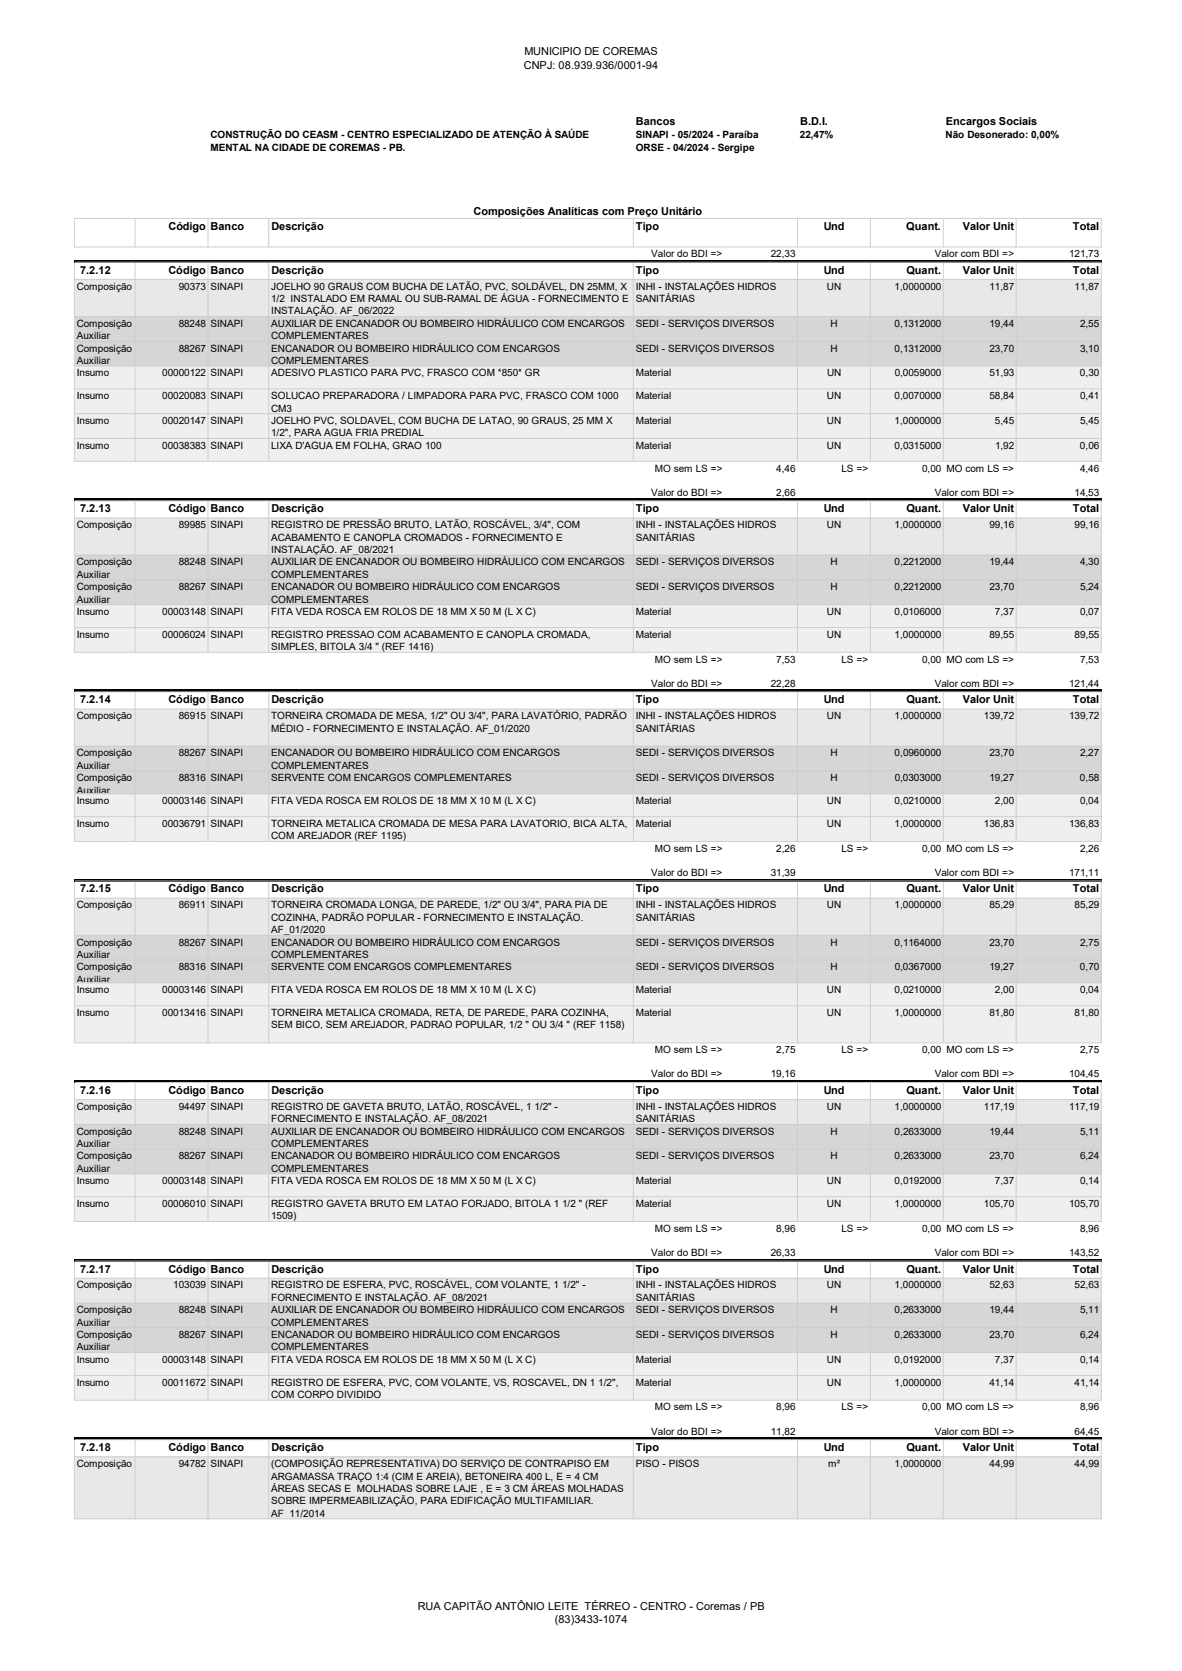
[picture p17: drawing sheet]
<svg xmlns="http://www.w3.org/2000/svg" width="210mm" height="297mm" viewBox="0 0 210 297" stroke-linecap="round" stroke-linejoin="round" font-family="sans-serif">
<defs><g id="words">
<g font-size="1.9">
<text x="93.2" y="9.8">MUNICIPIO DE COREMAS</text>
<text x="93.1" y="12.2">CNPJ: 08.939.936/0001-94</text>
<text x="113" y="22.2">Bancos</text>
<text x="142.2" y="22.2">B.D.I.</text>
<text x="168.1" y="22.2">Encargos Sociais</text>
<text x="29.9" y="40.9">Código Banco</text>
<text x="48.2" y="40.9">Descrição</text>
<text x="84.2" y="38.2">Composições Analíticas com Preço Unitário</text>
<text x="113" y="40.9">Tipo</text>
<text x="146.3" y="40.9">Und</text>
<text x="161" y="40.9">Quant.</text>
<text x="171.1" y="40.9">Valor Unit</text>
<text x="190.6" y="40.9">Total</text>
<text x="14.2" y="48.6">7.2.12</text>
<text x="29.9" y="48.6">Código Banco</text>
<text x="48.2" y="48.6">Descrição</text>
<text x="113" y="48.6">Tipo</text>
<text x="146.4" y="48.6">Und</text>
<text x="161" y="48.6">Quant.</text>
<text x="171.1" y="48.6">Valor Unit</text>
<text x="190.6" y="48.6">Total</text>
<text x="14.2" y="91.1">7.2.13</text>
<text x="29.9" y="91.1">Código Banco</text>
<text x="48.2" y="91.1">Descrição</text>
<text x="113" y="91.1">Tipo</text>
<text x="146.4" y="91.1">Und</text>
<text x="161" y="91.1">Quant.</text>
<text x="171.1" y="91.1">Valor Unit</text>
<text x="190.6" y="91.1">Total</text>
<text x="14.2" y="125">7.2.14</text>
<text x="29.9" y="125">Código Banco</text>
<text x="48.2" y="125">Descrição</text>
<text x="113" y="125">Tipo</text>
<text x="146.4" y="125">Und</text>
<text x="161" y="125">Quant.</text>
<text x="171.1" y="125">Valor Unit</text>
<text x="190.6" y="125">Total</text>
<text x="14.2" y="158.6">7.2.15</text>
<text x="29.9" y="158.6">Código Banco</text>
<text x="48.2" y="158.6">Descrição</text>
<text x="113" y="158.6">Tipo</text>
<text x="146.4" y="158.6">Und</text>
<text x="161" y="158.6">Quant.</text>
<text x="171.1" y="158.6">Valor Unit</text>
<text x="190.6" y="158.6">Total</text>
<text x="14.2" y="194.4">7.2.16</text>
<text x="29.9" y="194.4">Código Banco</text>
<text x="48.2" y="194.4">Descrição</text>
<text x="113" y="194.4">Tipo</text>
<text x="146.4" y="194.4">Und</text>
<text x="161" y="194.4">Quant.</text>
<text x="171.1" y="194.4">Valor Unit</text>
<text x="190.6" y="194.4">Total</text>
<text x="14.2" y="226.2">7.2.17</text>
<text x="29.9" y="226.2">Código Banco</text>
<text x="48.2" y="226.2">Descrição</text>
<text x="113" y="226.2">Tipo</text>
<text x="146.4" y="226.2">Und</text>
<text x="161" y="226.2">Quant.</text>
<text x="171.1" y="226.2">Valor Unit</text>
<text x="190.6" y="226.2">Total</text>
<text x="14.2" y="257.9">7.2.18</text>
<text x="29.9" y="257.9">Código Banco</text>
<text x="48.2" y="257.9">Descrição</text>
<text x="113" y="257.9">Tipo</text>
<text x="146.4" y="257.9">Und</text>
<text x="161" y="257.9">Quant.</text>
<text x="171.1" y="257.9">Valor Unit</text>
<text x="190.6" y="257.9">Total</text>
<text x="74.2" y="286.1">RUA CAPITÃO ANTÔNIO LEITE TÉRREO - CENTRO - Coremas / PB</text>
<text x="98.6" y="288.5">(83)3433-1074</text>
</g>
<g font-size="1.8">
<text x="37.4" y="24.6">CONSTRUÇÃO DO CEASM - CENTRO ESPECIALIZADO DE ATENÇÃO À SAÚDE</text>
<text x="37.4" y="26.9">MENTAL NA CIDADE DE COREMAS - PB.</text>
<text x="112.9" y="24.6">SINAPI - 05/2024 - Paraíba</text>
<text x="112.9" y="26.9">ORSE - 04/2024 - Sergipe</text>
<text x="142.1" y="24.6">22,47%</text>
<text x="168" y="24.6">Não Desonerado: 0,00%</text>
<text x="115.7" y="45.7">Valor do BDI =&gt;</text>
<text x="137" y="45.7">22,33</text>
<text x="166.1" y="45.7">Valor com BDI =&gt;</text>
<text x="190" y="45.7">121,73</text>
<text x="13.6" y="51.5">Composição</text>
<text x="31.7" y="51.5">90373 SINAPI</text>
<text x="48.2" y="51.5">JOELHO 90 GRAUS COM BUCHA DE LATÃO, PVC, SOLDÁVEL, DN 25MM, X</text>
<text x="48.2" y="53.7">1/2 INSTALADO EM RAMAL OU SUB-RAMAL DE ÁGUA - FORNECIMENTO E</text>
<text x="112.9" y="51.5">INHI - INSTALAÇÕES HIDROS</text>
<text x="112.9" y="53.7">SANITÁRIAS</text>
<text x="146.9" y="51.5">UN</text>
<text x="159" y="51.5">1,0000000</text>
<text x="175.8" y="51.5">11,87</text>
<text x="190.9" y="51.5">11,87</text>
<text x="13.6" y="58.1">Composição</text>
<text x="31.8" y="58.1">88248 SINAPI</text>
<text x="48.2" y="58.1">AUXILIAR DE ENCANADOR OU BOMBEIRO HIDRÁULICO COM ENCARGOS</text>
<text x="48.2" y="55.9">INSTALAÇÃO. AF_06/2022</text>
<text x="112.9" y="58.1">SEDI - SERVIÇOS DIVERSOS</text>
<text x="147.6" y="58.1">H</text>
<text x="159" y="58.1">0,1312000</text>
<text x="175.8" y="58.1">19,44</text>
<text x="191.9" y="58.1">2,55</text>
<text x="13.6" y="60.3">Auxiliar</text>
<text x="13.6" y="62.5">Composição</text>
<text x="13.6" y="64.7">Auxiliar</text>
<text x="31.8" y="62.5">88267 SINAPI</text>
<text x="48.2" y="62.5">ENCANADOR OU BOMBEIRO HIDRÁULICO COM ENCARGOS</text>
<text x="48.2" y="60.3">COMPLEMENTARES</text>
<text x="48.2" y="64.7">COMPLEMENTARES</text>
<text x="112.9" y="62.5">SEDI - SERVIÇOS DIVERSOS</text>
<text x="147.6" y="62.5">H</text>
<text x="159" y="62.5">0,1312000</text>
<text x="175.8" y="62.5">23,70</text>
<text x="191.9" y="62.5">3,10</text>
<text x="13.6" y="66.9">Insumo</text>
<text x="13.6" y="71">Insumo</text>
<text x="28.8" y="66.9">00000122 SINAPI</text>
<text x="28.8" y="71">00020083 SINAPI</text>
<text x="48.2" y="66.9">ADESIVO PLASTICO PARA PVC, FRASCO COM *850* GR</text>
<text x="48.2" y="71">SOLUCAO PREPARADORA / LIMPADORA PARA PVC, FRASCO COM 1000</text>
<text x="112.9" y="66.9">Material</text>
<text x="112.9" y="71">Material</text>
<text x="146.9" y="71">UN</text>
<text x="146.9" y="66.9">UN</text>
<text x="159" y="71">0,0070000</text>
<text x="159" y="66.9">0,0059000</text>
<text x="175.8" y="71">58,84</text>
<text x="175.8" y="66.9">51,93</text>
<text x="191.9" y="66.9">0,30</text>
<text x="191.9" y="71">0,41</text>
<text x="13.6" y="75.4">Insumo</text>
<text x="28.8" y="75.4">00020147 SINAPI</text>
<text x="48.2" y="75.4">JOELHO PVC, SOLDAVEL, COM BUCHA DE LATAO, 90 GRAUS, 25 MM X</text>
<text x="48.2" y="73.2">CM3</text>
<text x="48.2" y="77.6">1/2&quot;, PARA AGUA FRIA PREDIAL</text>
<text x="112.9" y="75.4">Material</text>
<text x="146.9" y="75.4">UN</text>
<text x="159" y="75.4">1,0000000</text>
<text x="176.8" y="75.4">5,45</text>
<text x="191.9" y="75.4">5,45</text>
<text x="13.6" y="79.8">Insumo</text>
<text x="28.8" y="79.8">00038383 SINAPI</text>
<text x="48.2" y="79.8">LIXA D'AGUA EM FOLHA, GRAO 100</text>
<text x="112.9" y="79.8">Material</text>
<text x="116.4" y="83.8">MO sem LS =&gt;</text>
<text x="137.9" y="83.8">4,46</text>
<text x="146.9" y="79.8">UN</text>
<text x="149.5" y="83.8">LS =&gt;</text>
<text x="159" y="79.8">0,0315000</text>
<text x="163.8" y="83.8">0,00 MO com LS =&gt;</text>
<text x="176.8" y="79.8">1,92</text>
<text x="191.9" y="79.8">0,06</text>
<text x="191.9" y="83.8">4,46</text>
<text x="115.7" y="88.1">Valor do BDI =&gt;</text>
<text x="137.9" y="88.1">2,66</text>
<text x="166.1" y="88.1">Valor com BDI =&gt;</text>
<text x="190.9" y="88.1">14,53</text>
<text x="13.6" y="93.9">Composição</text>
<text x="31.7" y="93.9">89985 SINAPI</text>
<text x="48.2" y="93.9">REGISTRO DE PRESSÃO BRUTO, LATÃO, ROSCÁVEL, 3/4&quot;, COM</text>
<text x="112.9" y="93.9">INHI - INSTALAÇÕES HIDROS</text>
<text x="146.9" y="93.9">UN</text>
<text x="159" y="93.9">1,0000000</text>
<text x="175.8" y="93.9">99,16</text>
<text x="190.9" y="93.9">99,16</text>
<text x="13.6" y="100.5">Composição</text>
<text x="31.8" y="100.5">88248 SINAPI</text>
<text x="48.2" y="100.5">AUXILIAR DE ENCANADOR OU BOMBEIRO HIDRÁULICO COM ENCARGOS</text>
<text x="48.2" y="96.1">ACABAMENTO E CANOPLA CROMADOS - FORNECIMENTO E</text>
<text x="48.2" y="98.3">INSTALAÇÃO. AF_08/2021</text>
<text x="112.9" y="96.1">SANITÁRIAS</text>
<text x="112.9" y="100.5">SEDI - SERVIÇOS DIVERSOS</text>
<text x="147.6" y="100.5">H</text>
<text x="159" y="100.5">0,2212000</text>
<text x="175.8" y="100.5">19,44</text>
<text x="191.9" y="100.5">4,30</text>
<text x="13.6" y="102.7">Auxiliar</text>
<text x="13.6" y="104.9">Composição</text>
<text x="13.6" y="107.1">Auxiliar</text>
<text x="31.8" y="104.9">88267 SINAPI</text>
<text x="48.2" y="104.9">ENCANADOR OU BOMBEIRO HIDRÁULICO COM ENCARGOS</text>
<text x="48.2" y="102.7">COMPLEMENTARES</text>
<text x="48.2" y="107.1">COMPLEMENTARES</text>
<text x="112.9" y="104.9">SEDI - SERVIÇOS DIVERSOS</text>
<text x="147.6" y="104.9">H</text>
<text x="159" y="104.9">0,2212000</text>
<text x="175.8" y="104.9">23,70</text>
<text x="191.9" y="104.9">5,24</text>
<text x="13.6" y="109.3">Insumo</text>
<text x="13.6" y="113.4">Insumo</text>
<text x="28.8" y="109.3">00003148 SINAPI</text>
<text x="28.8" y="113.4">00006024 SINAPI</text>
<text x="48.2" y="109.3">FITA VEDA ROSCA EM ROLOS DE 18 MM X 50 M (L X C)</text>
<text x="48.2" y="113.4">REGISTRO PRESSAO COM ACABAMENTO E CANOPLA CROMADA,</text>
<text x="112.9" y="113.4">Material</text>
<text x="112.9" y="109.3">Material</text>
<text x="146.9" y="109.3">UN</text>
<text x="146.9" y="113.4">UN</text>
<text x="159" y="109.3">0,0106000</text>
<text x="159" y="113.4">1,0000000</text>
<text x="175.8" y="113.4">89,55</text>
<text x="176.8" y="109.3">7,37</text>
<text x="190.9" y="113.4">89,55</text>
<text x="191.9" y="109.3">0,07</text>
<text x="48.2" y="115.6">SIMPLES, BITOLA 3/4 &quot; (REF 1416)</text>
<text x="116.4" y="117.8">MO sem LS =&gt;</text>
<text x="137.9" y="117.8">7,53</text>
<text x="149.5" y="117.8">LS =&gt;</text>
<text x="163.8" y="117.8">0,00 MO com LS =&gt;</text>
<text x="191.9" y="117.8">7,53</text>
<text x="115.7" y="122.1">Valor do BDI =&gt;</text>
<text x="137" y="122.1">22,28</text>
<text x="166.1" y="122.1">Valor com BDI =&gt;</text>
<text x="190" y="122.1">121,44</text>
<text x="13.6" y="127.8">Composição</text>
<text x="31.7" y="127.8">86915 SINAPI</text>
<text x="48.2" y="127.8">TORNEIRA CROMADA DE MESA, 1/2&quot; OU 3/4&quot;, PARA LAVATÓRIO, PADRÃO</text>
<text x="48.2" y="130">MÉDIO - FORNECIMENTO E INSTALAÇÃO. AF_01/2020</text>
<text x="112.9" y="127.8">INHI - INSTALAÇÕES HIDROS</text>
<text x="112.9" y="130">SANITÁRIAS</text>
<text x="146.9" y="127.8">UN</text>
<text x="159" y="127.8">1,0000000</text>
<text x="174.8" y="127.8">139,72</text>
<text x="189.9" y="127.8">139,72</text>
<text x="13.6" y="134.5">Composição</text>
<text x="13.6" y="136.7">Auxiliar</text>
<text x="31.8" y="134.5">88267 SINAPI</text>
<text x="48.2" y="134.5">ENCANADOR OU BOMBEIRO HIDRÁULICO COM ENCARGOS</text>
<text x="48.2" y="136.7">COMPLEMENTARES</text>
<text x="112.9" y="134.5">SEDI - SERVIÇOS DIVERSOS</text>
<text x="147.6" y="134.5">H</text>
<text x="159" y="134.5">0,0960000</text>
<text x="175.8" y="134.5">23,70</text>
<text x="191.9" y="134.5">2,27</text>
<text x="13.6" y="138.9">Composição</text>
<text x="13.6" y="141.1">Auxiliar</text>
<text x="13.6" y="142.9">Insumo</text>
<text x="28.8" y="142.9">00003146 SINAPI</text>
<text x="31.8" y="138.9">88316 SINAPI</text>
<text x="48.2" y="142.9">FITA VEDA ROSCA EM ROLOS DE 18 MM X 10 M (L X C)</text>
<text x="48.2" y="138.9">SERVENTE COM ENCARGOS COMPLEMENTARES</text>
<text x="112.9" y="142.9">Material</text>
<text x="112.9" y="138.9">SEDI - SERVIÇOS DIVERSOS</text>
<text x="146.9" y="142.9">UN</text>
<text x="147.6" y="138.9">H</text>
<text x="159" y="142.9">0,0210000</text>
<text x="159" y="138.9">0,0303000</text>
<text x="175.8" y="138.9">19,27</text>
<text x="176.8" y="142.9">2,00</text>
<text x="191.9" y="138.9">0,58</text>
<text x="191.9" y="142.9">0,04</text>
<text x="13.6" y="147">Insumo</text>
<text x="28.8" y="147">00036791 SINAPI</text>
<text x="48.2" y="147">TORNEIRA METALICA CROMADA DE MESA PARA LAVATORIO, BICA ALTA,</text>
<text x="48.2" y="149.2">COM AREJADOR (REF 1195)</text>
<text x="112.9" y="147">Material</text>
<text x="146.9" y="147">UN</text>
<text x="159" y="147">1,0000000</text>
<text x="174.8" y="147">136,83</text>
<text x="189.9" y="147">136,83</text>
<text x="115.7" y="155.7">Valor do BDI =&gt;</text>
<text x="116.4" y="151.4">MO sem LS =&gt;</text>
<text x="137" y="155.7">31,39</text>
<text x="137.9" y="151.4">2,26</text>
<text x="149.5" y="151.4">LS =&gt;</text>
<text x="163.8" y="151.4">0,00 MO com LS =&gt;</text>
<text x="166.1" y="155.7">Valor com BDI =&gt;</text>
<text x="190" y="155.7">171,11</text>
<text x="191.9" y="151.4">2,26</text>
<text x="13.6" y="161.5">Composição</text>
<text x="31.7" y="161.5">86911 SINAPI</text>
<text x="48.2" y="161.5">TORNEIRA CROMADA LONGA, DE PAREDE, 1/2&quot; OU 3/4&quot;, PARA PIA DE</text>
<text x="112.9" y="161.5">INHI - INSTALAÇÕES HIDROS</text>
<text x="146.9" y="161.5">UN</text>
<text x="159" y="161.5">1,0000000</text>
<text x="175.8" y="161.5">85,29</text>
<text x="190.9" y="161.5">85,29</text>
<text x="48.2" y="163.7">COZINHA, PADRÃO POPULAR - FORNECIMENTO E INSTALAÇÃO.</text>
<text x="48.2" y="165.9">AF_01/2020</text>
<text x="112.9" y="163.7">SANITÁRIAS</text>
<text x="13.6" y="168.1">Composição</text>
<text x="13.6" y="170.3">Auxiliar</text>
<text x="13.6" y="172.5">Composição</text>
<text x="31.8" y="168.1">88267 SINAPI</text>
<text x="31.8" y="172.5">88316 SINAPI</text>
<text x="48.2" y="168.1">ENCANADOR OU BOMBEIRO HIDRÁULICO COM ENCARGOS</text>
<text x="48.2" y="172.5">SERVENTE COM ENCARGOS COMPLEMENTARES</text>
<text x="48.2" y="170.3">COMPLEMENTARES</text>
<text x="112.9" y="172.5">SEDI - SERVIÇOS DIVERSOS</text>
<text x="112.9" y="168.1">SEDI - SERVIÇOS DIVERSOS</text>
<text x="147.6" y="172.5">H</text>
<text x="147.6" y="168.1">H</text>
<text x="159" y="168.1">0,1164000</text>
<text x="159" y="172.5">0,0367000</text>
<text x="175.8" y="168.1">23,70</text>
<text x="175.8" y="172.5">19,27</text>
<text x="191.9" y="172.5">0,70</text>
<text x="191.9" y="168.1">2,75</text>
<text x="13.6" y="174.7">Auxiliar</text>
<text x="13.6" y="176.5">Insumo</text>
<text x="28.8" y="176.5">00003146 SINAPI</text>
<text x="48.2" y="176.5">FITA VEDA ROSCA EM ROLOS DE 18 MM X 10 M (L X C)</text>
<text x="112.9" y="176.5">Material</text>
<text x="146.9" y="176.5">UN</text>
<text x="159" y="176.5">0,0210000</text>
<text x="176.8" y="176.5">2,00</text>
<text x="191.9" y="176.5">0,04</text>
<text x="13.6" y="180.6">Insumo</text>
<text x="28.8" y="180.6">00013416 SINAPI</text>
<text x="48.2" y="180.6">TORNEIRA METALICA CROMADA, RETA, DE PAREDE, PARA COZINHA,</text>
<text x="48.2" y="182.8">SEM BICO, SEM AREJADOR, PADRAO POPULAR, 1/2 &quot; OU 3/4 &quot; (REF 1158)</text>
<text x="112.9" y="180.6">Material</text>
<text x="146.9" y="180.6">UN</text>
<text x="159" y="180.6">1,0000000</text>
<text x="175.8" y="180.6">81,80</text>
<text x="190.9" y="180.6">81,80</text>
<text x="115.7" y="191.5">Valor do BDI =&gt;</text>
<text x="116.4" y="187.2">MO sem LS =&gt;</text>
<text x="137" y="191.5">19,16</text>
<text x="137.9" y="187.2">2,75</text>
<text x="149.5" y="187.2">LS =&gt;</text>
<text x="163.8" y="187.2">0,00 MO com LS =&gt;</text>
<text x="166.1" y="191.5">Valor com BDI =&gt;</text>
<text x="190" y="191.5">104,45</text>
<text x="191.9" y="187.2">2,75</text>
<text x="13.6" y="197.3">Composição</text>
<text x="31.7" y="197.3">94497 SINAPI</text>
<text x="48.2" y="197.3">REGISTRO DE GAVETA BRUTO, LATÃO, ROSCÁVEL, 1 1/2&quot; -</text>
<text x="112.9" y="197.3">INHI - INSTALAÇÕES HIDROS</text>
<text x="146.9" y="197.3">UN</text>
<text x="159" y="197.3">1,0000000</text>
<text x="174.8" y="197.3">117,19</text>
<text x="189.9" y="197.3">117,19</text>
<text x="13.6" y="201.7">Composição</text>
<text x="13.6" y="203.9">Auxiliar</text>
<text x="31.8" y="201.7">88248 SINAPI</text>
<text x="48.2" y="201.7">AUXILIAR DE ENCANADOR OU BOMBEIRO HIDRÁULICO COM ENCARGOS</text>
<text x="48.2" y="199.5">FORNECIMENTO E INSTALAÇÃO. AF_08/2021</text>
<text x="48.2" y="203.9">COMPLEMENTARES</text>
<text x="112.9" y="201.7">SEDI - SERVIÇOS DIVERSOS</text>
<text x="112.9" y="199.5">SANITÁRIAS</text>
<text x="147.6" y="201.7">H</text>
<text x="159" y="201.7">0,2633000</text>
<text x="175.8" y="201.7">19,44</text>
<text x="191.9" y="201.7">5,11</text>
<text x="13.6" y="206.1">Composição</text>
<text x="13.6" y="208.3">Auxiliar</text>
<text x="31.8" y="206.1">88267 SINAPI</text>
<text x="48.2" y="206.1">ENCANADOR OU BOMBEIRO HIDRÁULICO COM ENCARGOS</text>
<text x="48.2" y="208.3">COMPLEMENTARES</text>
<text x="112.9" y="206.1">SEDI - SERVIÇOS DIVERSOS</text>
<text x="147.6" y="206.1">H</text>
<text x="159" y="206.1">0,2633000</text>
<text x="175.8" y="206.1">23,70</text>
<text x="191.9" y="206.1">6,24</text>
<text x="13.6" y="210.5">Insumo</text>
<text x="13.6" y="214.5">Insumo</text>
<text x="28.8" y="210.5">00003148 SINAPI</text>
<text x="28.8" y="214.5">00006010 SINAPI</text>
<text x="48.2" y="210.5">FITA VEDA ROSCA EM ROLOS DE 18 MM X 50 M (L X C)</text>
<text x="48.2" y="214.5">REGISTRO GAVETA BRUTO EM LATAO FORJADO, BITOLA 1 1/2 &quot; (REF</text>
<text x="112.9" y="210.5">Material</text>
<text x="112.9" y="214.5">Material</text>
<text x="146.9" y="210.5">UN</text>
<text x="146.9" y="214.5">UN</text>
<text x="159" y="210.5">0,0192000</text>
<text x="159" y="214.5">1,0000000</text>
<text x="174.8" y="214.5">105,70</text>
<text x="176.8" y="210.5">7,37</text>
<text x="189.9" y="214.5">105,70</text>
<text x="191.9" y="210.5">0,14</text>
<text x="48.2" y="216.7">1509)</text>
<text x="116.4" y="218.9">MO sem LS =&gt;</text>
<text x="137.9" y="218.9">8,96</text>
<text x="149.5" y="218.9">LS =&gt;</text>
<text x="163.8" y="218.9">0,00 MO com LS =&gt;</text>
<text x="191.9" y="218.9">8,96</text>
<text x="115.7" y="223.3">Valor do BDI =&gt;</text>
<text x="137" y="223.3">26,33</text>
<text x="166.1" y="223.3">Valor com BDI =&gt;</text>
<text x="190" y="223.3">143,52</text>
<text x="13.6" y="229">Composição</text>
<text x="13.6" y="233.4">Composição</text>
<text x="30.8" y="229">103039 SINAPI</text>
<text x="31.8" y="233.4">88248 SINAPI</text>
<text x="48.2" y="233.4">AUXILIAR DE ENCANADOR OU BOMBEIRO HIDRÁULICO COM ENCARGOS</text>
<text x="48.2" y="231.2">FORNECIMENTO E INSTALAÇÃO. AF_08/2021</text>
<text x="48.2" y="229">REGISTRO DE ESFERA, PVC, ROSCÁVEL, COM VOLANTE, 1 1/2&quot; -</text>
<text x="112.9" y="229">INHI - INSTALAÇÕES HIDROS</text>
<text x="112.9" y="231.2">SANITÁRIAS</text>
<text x="112.9" y="233.4">SEDI - SERVIÇOS DIVERSOS</text>
<text x="146.9" y="229">UN</text>
<text x="147.6" y="233.4">H</text>
<text x="159" y="233.4">0,2633000</text>
<text x="159" y="229">1,0000000</text>
<text x="175.8" y="233.4">19,44</text>
<text x="175.8" y="229">52,63</text>
<text x="190.9" y="229">52,63</text>
<text x="191.9" y="233.4">5,11</text>
<text x="13.6" y="235.6">Auxiliar</text>
<text x="13.6" y="237.8">Composição</text>
<text x="31.8" y="237.8">88267 SINAPI</text>
<text x="48.2" y="237.8">ENCANADOR OU BOMBEIRO HIDRÁULICO COM ENCARGOS</text>
<text x="48.2" y="235.6">COMPLEMENTARES</text>
<text x="112.9" y="237.8">SEDI - SERVIÇOS DIVERSOS</text>
<text x="147.6" y="237.8">H</text>
<text x="159" y="237.8">0,2633000</text>
<text x="175.8" y="237.8">23,70</text>
<text x="191.9" y="237.8">6,24</text>
<text x="13.6" y="240">Auxiliar</text>
<text x="13.6" y="242.2">Insumo</text>
<text x="28.8" y="242.2">00003148 SINAPI</text>
<text x="48.2" y="242.2">FITA VEDA ROSCA EM ROLOS DE 18 MM X 50 M (L X C)</text>
<text x="48.2" y="240">COMPLEMENTARES</text>
<text x="112.9" y="242.2">Material</text>
<text x="146.9" y="242.2">UN</text>
<text x="159" y="242.2">0,0192000</text>
<text x="176.8" y="242.2">7,37</text>
<text x="191.9" y="242.2">0,14</text>
<text x="13.6" y="246.3">Insumo</text>
<text x="28.8" y="246.3">00011672 SINAPI</text>
<text x="48.2" y="246.3">REGISTRO DE ESFERA, PVC, COM VOLANTE, VS, ROSCAVEL, DN 1 1/2&quot;,</text>
<text x="48.2" y="248.5">COM CORPO DIVIDIDO</text>
<text x="112.9" y="246.3">Material</text>
<text x="116.4" y="250.7">MO sem LS =&gt;</text>
<text x="137.9" y="250.7">8,96</text>
<text x="146.9" y="246.3">UN</text>
<text x="149.5" y="250.7">LS =&gt;</text>
<text x="159" y="246.3">1,0000000</text>
<text x="163.8" y="250.7">0,00 MO com LS =&gt;</text>
<text x="175.8" y="246.3">41,14</text>
<text x="190.9" y="246.3">41,14</text>
<text x="191.9" y="250.7">8,96</text>
<text x="115.7" y="255">Valor do BDI =&gt;</text>
<text x="137" y="255">11,82</text>
<text x="166.1" y="255">Valor com BDI =&gt;</text>
<text x="190.9" y="255">64,45</text>
<text x="13.6" y="260.8">Composição</text>
<text x="31.7" y="260.8">94782 SINAPI</text>
<text x="48.2" y="260.8">(COMPOSIÇÃO REPRESENTATIVA) DO SERVIÇO DE CONTRAPISO EM</text>
<text x="48.2" y="263">ARGAMASSA TRAÇO 1:4 (CIM E AREIA), BETONEIRA 400 L, E = 4 CM</text>
<text x="112.9" y="260.8">PISO - PISOS</text>
<text x="147.2" y="260.8">m²</text>
<text x="159" y="260.8">1,0000000</text>
<text x="175.8" y="260.8">44,99</text>
<text x="190.9" y="260.8">44,99</text>
<text x="48.2" y="265.2">ÁREAS SECAS E MOLHADAS SOBRE LAJE , E = 3 CM ÁREAS MOLHADAS</text>
<text x="48.2" y="267.4">SOBRE IMPERMEABILIZAÇÃO, PARA EDIFICAÇÃO MULTIFAMILIAR.</text>
<text x="48.2" y="269.6">AF_11/2014</text>
</g>
</g></defs>
<g fill="#ccc">
<path d="M13.1 38.7h.2v5.3h-.2zM23.9 38.9h.2v5.1h-.2zM36.9 38.9h.1v5.1h-.1zM47.7 38.9h.1v5.1h-.1zM112.4 38.9h.2v5.1h-.2zM141.6 38.9h.2v5.1h-.2zM154.6 38.9h.1v5.1h-.1zM167.5 38.9h.2v5.1h-.2zM180.5 38.9h.1v5.1h-.1zM195.6 38.9h.1v5.1h-.1z" fill-rule="evenodd"/>
<path d="M13.3 38.7h182.4v.2h-182.4zM13.3 43.8h182.4v.2h-182.4z" fill-rule="evenodd"/>
</g>
<path d="M13.4 44.1h182.3v2.4h-182.3z" fill="#fff"/>
<path d="M13.4 46.5h182.3" fill="none" stroke="#dff0d8" stroke-width=".21"/>
<path d="M13.4 46.6h182.3v3.1h-182.3z" fill="#fff"/>
<path d="M13.4 49.7h182.3v6.6h-182.3z" fill="#dff0d8"/>
<path d="M13.4 56.3h182.3v8.8h-182.3z" fill="#d6d6d6"/>
<path d="M13.4 65.1h182.3v16.9h-182.3z" fill="#efefef"/>
<path d="M13.4 82h182.3v6.9h-182.3z" fill="#fff"/>
<path d="M13.4 89h182.3" fill="none" stroke="#dff0d8" stroke-width=".21"/>
<path d="M13.4 89h182.3v3.1h-182.3z" fill="#fff"/>
<path d="M13.4 92.1h182.3v6.6h-182.3z" fill="#dff0d8"/>
<path d="M13.4 98.7h182.3v8.8h-182.3z" fill="#d6d6d6"/>
<path d="M13.4 107.5h182.3v8.5h-182.3z" fill="#efefef"/>
<path d="M13.4 116h182.3v6.9h-182.3z" fill="#fff"/>
<path d="M13.4 122.9h182.3" fill="none" stroke="#dff0d8" stroke-width=".21"/>
<path d="M13.4 123h182.3v3.1h-182.3z" fill="#fff"/>
<path d="M13.4 126h182.3v6.7h-182.3z" fill="#dff0d8"/>
<path d="M13.4 132.6h182.3v8.5h-182.3z" fill="#d6d6d6"/>
<path d="M13.4 141.1h182.3v8.5h-182.3z" fill="#efefef"/>
<path d="M13.4 149.6h182.3v6.9h-182.3z" fill="#fff"/>
<path d="M13.4 156.5h182.3" fill="none" stroke="#dff0d8" stroke-width=".21"/>
<path d="M13.4 156.6h182.3v3.1h-182.3z" fill="#fff"/>
<path d="M13.4 159.6h182.3v6.7h-182.3z" fill="#dff0d8"/>
<path d="M13.4 166.2h182.3v8.6h-182.3z" fill="#d6d6d6"/>
<path d="M13.4 174.7h182.3v10.7h-182.3z" fill="#efefef"/>
<path d="M13.4 185.4h182.3v6.9h-182.3z" fill="#fff"/>
<path d="M13.4 192.3h182.3" fill="none" stroke="#dff0d8" stroke-width=".21"/>
<path d="M13.4 192.4h182.3v3.1h-182.3z" fill="#fff"/>
<path d="M13.4 195.5h182.3v4.4h-182.3z" fill="#dff0d8"/>
<path d="M13.4 199.9h182.3v8.8h-182.3z" fill="#d6d6d6"/>
<path d="M13.4 208.7h182.3v8.5h-182.3z" fill="#efefef"/>
<path d="M13.4 217.1h182.3v6.9h-182.3z" fill="#fff"/>
<path d="M13.4 224.1h182.3" fill="none" stroke="#dff0d8" stroke-width=".21"/>
<path d="M13.4 224.2h182.3v3h-182.3z" fill="#fff"/>
<path d="M13.4 227.2h182.3v4.4h-182.3z" fill="#dff0d8"/>
<path d="M13.4 231.6h182.3v8.9h-182.3z" fill="#d6d6d6"/>
<path d="M13.4 240.4h182.3v8.5h-182.3z" fill="#efefef"/>
<path d="M13.4 248.9h182.3v6.9h-182.3z" fill="#fff"/>
<path d="M13.4 255.8h182.3" fill="none" stroke="#dff0d8" stroke-width=".21"/>
<path d="M13.4 255.9h182.3v3.1h-182.3z" fill="#fff"/>
<path d="M13.4 259h182.3v11h-182.3z" fill="#dff0d8"/>
<path d="M13.1 46.5h.2v35.6h-.2zM23.9 46.7h.2v35.4h-.2zM36.9 46.7h.1v35.4h-.1zM47.7 46.7h.1v35.4h-.1zM112.4 46.7h.2v35.4h-.2zM141.6 46.7h.2v35.4h-.2zM154.6 46.7h.1v35.4h-.1zM167.5 46.7h.2v35.4h-.2zM180.5 46.7h.1v35.4h-.1zM195.6 46.7h.1v35.4h-.1zM13.1 88.9h.2v27.1h-.2zM23.9 89.1h.2v26.9h-.2zM36.9 89.1h.1v26.9h-.1zM47.7 89.1h.1v26.9h-.1zM112.4 89.1h.2v26.9h-.2zM141.6 89.1h.2v26.9h-.2zM154.6 89.1h.1v26.9h-.1zM167.5 89.1h.2v26.9h-.2zM180.5 89.1h.1v26.9h-.1zM195.6 89.1h.1v26.9h-.1zM13.1 122.9h.2v26.7h-.2zM23.9 123.1h.2v26.5h-.2zM36.9 123.1h.1v26.5h-.1zM47.7 123.1h.1v26.5h-.1zM112.4 123.1h.2v26.5h-.2zM141.6 123.1h.2v26.5h-.2zM154.6 123.1h.1v26.5h-.1zM167.5 123.1h.2v26.5h-.2zM180.5 123.1h.1v26.5h-.1zM195.6 123.1h.1v26.5h-.1zM13.1 156.5h.2v29h-.2zM23.9 156.7h.2v28.8h-.2zM36.9 156.7h.1v28.8h-.1zM47.7 156.7h.1v28.8h-.1zM112.4 156.7h.2v28.8h-.2zM141.6 156.7h.2v28.8h-.2zM154.6 156.7h.1v28.8h-.1zM167.5 156.7h.2v28.8h-.2zM180.5 156.7h.1v28.8h-.1zM195.6 156.7h.1v28.8h-.1zM13.1 192.3h.2v24.9h-.2zM23.9 192.5h.2v24.7h-.2zM36.9 192.5h.1v24.7h-.1zM47.7 192.5h.1v24.7h-.1zM112.4 192.5h.2v24.7h-.2zM141.6 192.5h.2v24.7h-.2zM154.6 192.5h.1v24.7h-.1zM167.5 192.5h.2v24.7h-.2zM180.5 192.5h.1v24.7h-.1zM195.6 192.5h.1v24.7h-.1zM13.1 224.1h.2v24.9h-.2zM23.9 224.2h.2v24.8h-.2zM36.9 224.2h.1v24.8h-.1zM47.7 224.2h.1v24.8h-.1zM112.4 224.2h.2v24.8h-.2zM141.6 224.2h.2v24.8h-.2zM154.6 224.2h.1v24.8h-.1zM167.5 224.2h.2v24.8h-.2zM180.5 224.2h.1v24.8h-.1zM195.6 224.2h.1v24.8h-.1zM13.1 255.8h.2v14.2h-.2zM23.9 256h.2v14h-.2zM36.9 256h.1v14h-.1zM47.7 256h.1v14h-.1zM112.4 256h.2v14h-.2zM141.6 256h.2v14h-.2zM154.6 256h.1v14h-.1zM167.5 256h.2v14h-.2zM180.5 256h.1v14h-.1zM195.6 256h.1v14h-.1z" fill-rule="evenodd" fill="#ccc"/>
<path d="M13.2 46.2h182.5v.5h-182.5z" fill="#000"/>
<path d="M13.3 46.5h182.4v.2h-182.4zM13.3 49.6h182.4v.1h-182.4zM13.3 56.2h182.4v.1h-182.4zM13.3 60.6h182.4v.1h-182.4zM13.3 65h182.4v.2h-182.4zM13.3 69h182.4v.2h-182.4zM13.3 73.4h182.4v.2h-182.4zM13.3 77.9h182.4v.1h-182.4zM13.3 81.9h182.4v.2h-182.4z" fill-rule="evenodd" fill="#ccc"/>
<path d="M13.2 88.6h182.5v.5h-182.5z" fill="#000"/>
<path d="M13.3 88.9h182.4v.2h-182.4zM13.3 92h182.4v.2h-182.4zM13.3 98.6h182.4v.2h-182.4zM13.3 103h182.4v.2h-182.4zM13.3 107.4h182.4v.2h-182.4zM13.3 111.5h182.4v.1h-182.4zM13.3 115.9h182.4v.1h-182.4z" fill-rule="evenodd" fill="#ccc"/>
<path d="M13.2 122.6h182.5v.5h-182.5z" fill="#000"/>
<path d="M13.3 122.9h182.4v.2h-182.4zM13.3 125.9h182.4v.2h-182.4zM13.3 132.5h182.4v.2h-182.4zM13.3 136.9h182.4v.2h-182.4zM13.3 141h182.4v.2h-182.4zM13.3 145.1h182.4v.1h-182.4zM13.3 149.5h182.4v.1h-182.4z" fill-rule="evenodd" fill="#ccc"/>
<path d="M13.2 156.2h182.5v.5h-182.5z" fill="#000"/>
<path d="M13.3 156.5h182.4v.2h-182.4zM13.3 159.6h182.4v.1h-182.4zM13.3 166.2h182.4v.1h-182.4zM13.3 170.6h182.4v.1h-182.4zM13.3 174.6h182.4v.2h-182.4zM13.3 178.7h182.4v.2h-182.4zM13.3 185.3h182.4v.2h-182.4z" fill-rule="evenodd" fill="#ccc"/>
<path d="M13.2 192h182.5v.5h-182.5z" fill="#000"/>
<path d="M13.3 192.3h182.4v.2h-182.4zM13.3 195.4h182.4v.1h-182.4zM13.3 199.8h182.4v.1h-182.4zM13.3 204.2h182.4v.1h-182.4zM13.3 208.6h182.4v.1h-182.4zM13.3 212.6h182.4v.2h-182.4zM13.3 217h182.4v.2h-182.4z" fill-rule="evenodd" fill="#ccc"/>
<path d="M13.2 223.7h182.5v.5h-182.5z" fill="#000"/>
<path d="M13.3 224.1h182.4v.1h-182.4zM13.3 227.1h182.4v.2h-182.4zM13.3 231.5h182.4v.2h-182.4zM13.3 235.9h182.4v.2h-182.4zM13.3 240.3h182.4v.2h-182.4zM13.3 244.4h182.4v.2h-182.4zM13.3 248.8h182.4v.2h-182.4z" fill-rule="evenodd" fill="#ccc"/>
<path d="M13.2 255.5h182.5v.5h-182.5z" fill="#000"/>
<path d="M13.3 255.8h182.4v.2h-182.4zM13.3 258.9h182.4v.1h-182.4zM13.3 269.9h182.4v.1h-182.4z" fill-rule="evenodd" fill="#ccc"/>
<use href="#words"/>
</svg>
